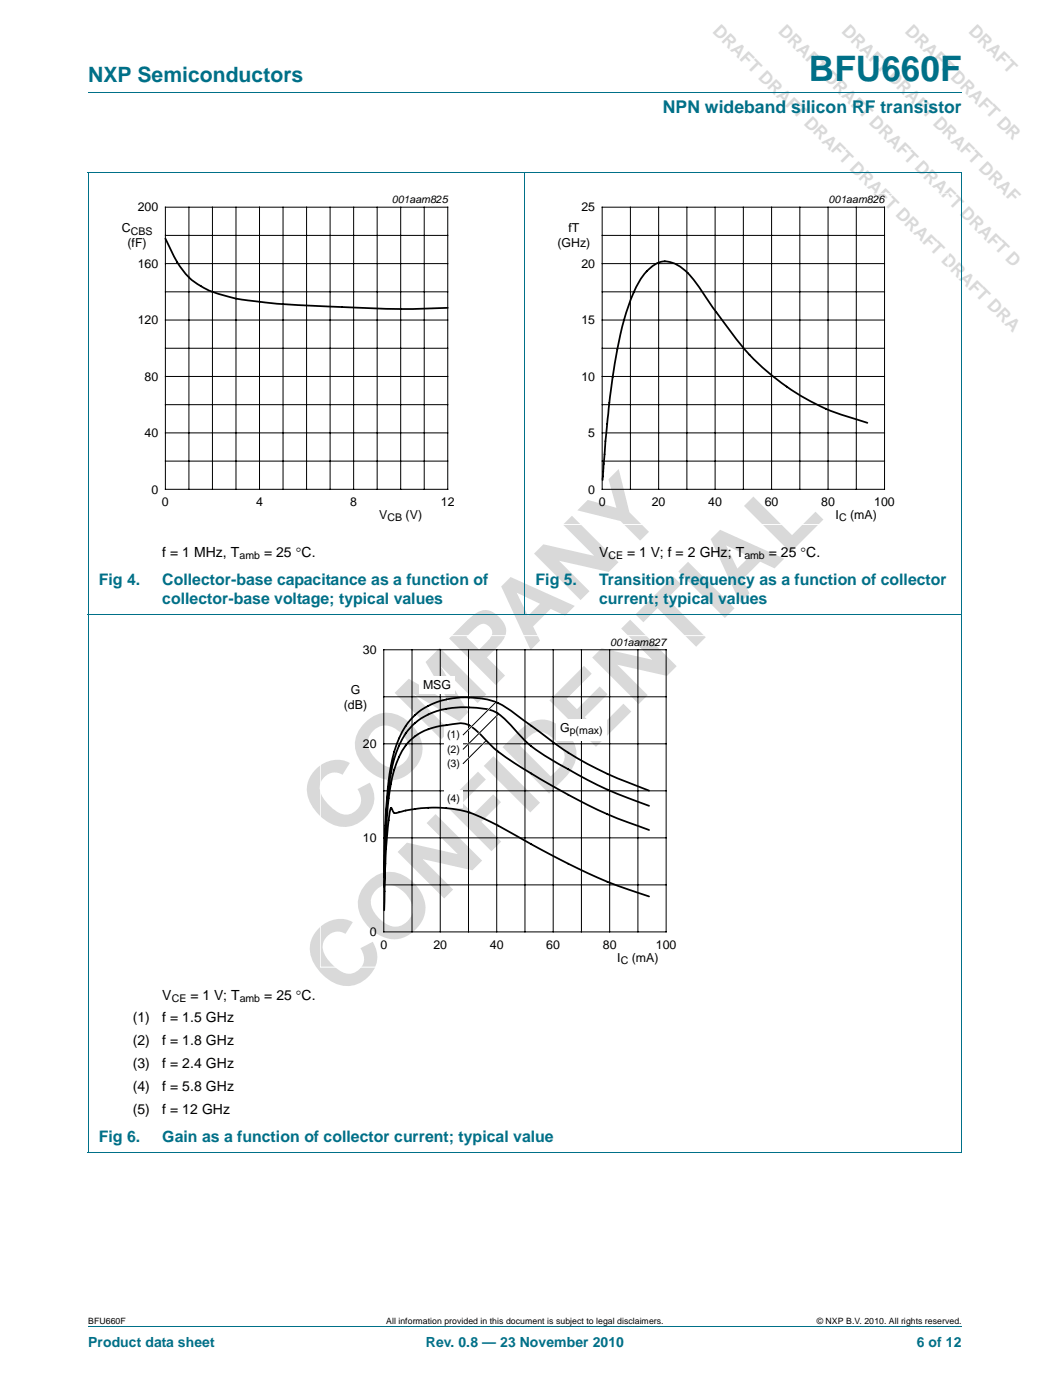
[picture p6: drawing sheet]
<svg xmlns="http://www.w3.org/2000/svg" width="210mm" height="280mm" viewBox="0 0 210 280" stroke-linecap="round" stroke-linejoin="round" font-family="sans-serif">
<defs><g id="words">
<g font-size="18.3" fill="#d9d9d9">
<text x="67.9" y="168.3" transform="rotate(-45 67.9 168.3)">COMPANY</text>
<text x="68.5" y="200.1" transform="rotate(-45 68.5 200.1)">CONFIDENTIAL</text>
</g>
<text font-size="7" fill="#007088" x="161.7" y="16.2">BFU660F</text>
<text font-size="4.2" fill="#007088" x="17.6" y="16.4">NXP Semiconductors</text>
<g font-size="3.5" fill="#d9d9d9">
<text x="142.3" y="6.4" transform="rotate(45 142.3 6.4)">DRAFT DRAFT DRAFT DRAFT DRAFT DRAFT DRA</text>
<text x="155.4" y="6.4" transform="rotate(45 155.4 6.4)">DRAFT DRAFT DRAFT DRAFT DRAFT D</text>
<text x="168.1" y="6.4" transform="rotate(45 168.1 6.4)">DRAFT DRAFT DRAFT DRAF</text>
<text x="180.8" y="6.4" transform="rotate(45 180.8 6.4)">DRAFT DRAFT DR</text>
</g>
<text font-size="3.5" fill="#007088" x="132.5" y="22.6">NPN wideband silicon RF transistor</text>
<g font-size="3.2" fill="#007088">
<text x="19.7" y="117">Fig 4.</text>
<text x="32.4" y="117">Collector-base capacitance as a function of</text>
<text x="107.1" y="117">Fig 5.</text>
<text x="119.8" y="117">Transition frequency as a function of collector</text>
<text x="32.4" y="120.8">collector-base voltage; typical values</text>
<text x="119.8" y="120.8">current; typical values</text>
<text x="19.7" y="228.4">Fig 6.</text>
<text x="32.4" y="228.4">Gain as a function of collector current; typical value</text>
</g>
<g font-size="2.8">
<text x="32.4" y="111.4">f = 1 MHz, T</text>
<text x="52.8" y="111.4">= 25 °C.</text>
<text x="119.8" y="111.4">V</text>
<text x="125.3" y="111.4">= 1 V; f = 2 GHz; T</text>
<text x="153.7" y="111.4">= 25 °C.</text>
<text x="32.4" y="200">V</text>
<text x="38.1" y="200">= 1 V; T</text>
<text x="52.8" y="200">= 25 °C.</text>
<text x="26.5" y="204.6">(1)</text>
<text x="26.5" y="209.2">(2)</text>
<text x="32.4" y="204.6">f = 1.5 GHz</text>
<text x="32.4" y="209.2">f = 1.8 GHz</text>
<text x="26.5" y="213.7">(3)</text>
<text x="32.4" y="213.7">f = 2.4 GHz</text>
<text x="26.5" y="218.3">(4)</text>
<text x="32.4" y="218.3">f = 5.8 GHz</text>
<text x="26.5" y="222.9">(5)</text>
<text x="32.4" y="222.9">f = 12 GHz</text>
</g>
<g font-size="2.8" fill="#007088">
<text x="17.6" y="269.5">Product data sheet</text>
<text x="85.1" y="269.5">Rev. 0.8 — 23 November 2010</text>
<text x="183.3" y="269.5">6 of 12</text>
</g>
<g font-size="2.5">
<text x="24.4" y="46.4">C</text>
<text x="27.5" y="42.3">200</text>
<text x="113.6" y="46.4">fT</text>
<text x="116.2" y="42.3">25</text>
<text x="25.5" y="49.4">(fF)</text>
<text x="27.5" y="53.6">160</text>
<text x="111.4" y="49.4">(GHz)</text>
<text x="116.2" y="53.6">20</text>
<text x="27.5" y="64.9">120</text>
<text x="116.2" y="64.9">15</text>
<text x="28.9" y="76.2">80</text>
<text x="116.2" y="76.2">10</text>
<text x="28.9" y="87.5">40</text>
<text x="117.6" y="87.5">5</text>
<text x="30.3" y="98.7">0</text>
<text x="32.4" y="101.3">0</text>
<text x="51.2" y="101.3">4</text>
<text x="70" y="101.3">8</text>
<text x="88.1" y="101.3">12</text>
<text x="117.6" y="98.7">0</text>
<text x="119.7" y="101.3">0</text>
<text x="130.3" y="101.3">20</text>
<text x="141.6" y="101.3">40</text>
<text x="152.9" y="101.3">60</text>
<text x="164.2" y="101.3">80</text>
<text x="174.8" y="101.3">100</text>
<text x="75.8" y="103.8">V</text>
<text x="81.1" y="103.8">(V)</text>
<text x="167.1" y="103.8">I</text>
<text x="170" y="103.8">(mA)</text>
<text x="72.6" y="130.9">30</text>
<text x="84.6" y="137.9">MSG</text>
<text x="68.7" y="141.8">(dB)</text>
<text x="70.1" y="138.8">G</text>
<text x="72.6" y="149.7">20</text>
<text x="112" y="146.4">G</text>
<text x="72.6" y="168.5">10</text>
<text x="73.9" y="187.3">0</text>
<text x="76" y="189.8">0</text>
<text x="86.6" y="189.8">20</text>
<text x="97.9" y="189.8">40</text>
<text x="109.2" y="189.8">60</text>
<text x="120.5" y="189.8">80</text>
<text x="131.1" y="189.8">100</text>
<text x="123.4" y="192.4">I</text>
<text x="126.3" y="192.4">(mA)</text>
</g>
<g font-size="2.1">
<text x="78.3" y="40.6">001aam825</text>
<text x="165.6" y="40.6">001aam826</text>
<text x="26.1" y="46.9">CBS</text>
<text x="77.5" y="104.3">CB</text>
<text x="167.7" y="104.3">C</text>
<text x="47.9" y="111.9">amb</text>
<text x="121.6" y="111.9">CE</text>
<text x="148.8" y="111.9">amb</text>
<text x="122" y="129.2">001aam827</text>
<text x="89.4" y="147.6">(1)</text>
<text x="113.9" y="146.9">p(max)</text>
<text x="89.4" y="150.6">(2)</text>
<text x="89.4" y="153.5">(3)</text>
<text x="89.4" y="160.4">(4)</text>
<text x="124.1" y="192.9">C</text>
<text x="34.3" y="200.5">CE</text>
<text x="47.9" y="200.5">amb</text>
</g>
<g font-size="1.7">
<text x="17.6" y="264.9">BFU660F</text>
<text x="77.2" y="264.9">All information provided in this document is subject to legal disclaimers.</text>
<text x="163.3" y="264.9">© NXP B.V. 2010. All rights reserved.</text>
</g>
</g></defs>
<path d="M17.6 18.5h174.7M104.9 34.4v88.6M192.3 34.5v196M192.3 34.4l-174.7 .1v196M17.6 122.9h174.7M17.6 230.5h174.7M17.6 265.5h174.7" fill="none" stroke="#007088" stroke-width=".2"/>
<path d="M20.4 38.6h81.8v66.4h-81.8zM107.7 38.6h81.8v66.4h-81.8zM64 127.2h81.9v66.3h-81.9z" fill="none" stroke="#fff" stroke-width=".2"/>
<g fill="none" stroke="#000" stroke-width=".2">
<path d="M33.1 41.5h56.4v56.4h-56.4zM33.1 58.4h56.4M33.1 52.7h56.4M33.1 47.1h56.4M37.8 41.5v56.4M42.5 41.5v56.4M47.2 41.5v56.4M51.9 41.5v56.4M56.6 41.5v56.4M61.3 41.5v56.4M66 41.5v56.4M70.7 41.5v56.4"/>
<path d="M75.4 41.5v56.4M80.1 41.5v56.4M84.8 41.5v56.4M120.4 41.5h56.4v56.4h-56.4zM120.4 58.4h56.4M120.4 52.7h56.4M120.4 47.1h56.4M126 41.5v56.4M131.7 41.5v56.4M137.3 41.5v56.4M143 41.5v56.4M148.6 41.5v56.4"/>
<path d="M154.2 41.5v56.4M159.9 41.5v56.4M165.5 41.5v56.4M171.2 41.5v56.4M33.1 69.7h56.4M33.1 75.3h56.4M33.1 64h56.4M120.4 69.7h56.4M120.4 75.3h56.4M120.4 64h56.4M33.1 92.3h56.4M33.1 81h56.4"/>
<path d="M33.1 86.6h56.4M120.4 92.3h56.4M120.4 81h56.4M120.4 86.6h56.4M76.7 130h56.5v56.5h-56.5zM76.7 139.4h56.5M82.4 130v56.5M88 130v56.5M93.7 130v56.5M99.3 130v56.5M104.9 130v56.5M110.6 130v56.5"/>
<path d="M116.2 130v56.5M121.9 130v56.5M127.5 130v56.5M76.7 148.8h56.5M76.7 158.2h56.5M76.7 167.6h56.5M76.7 177h56.5"/>
</g>
<path d="M33.1 47.7l.6 1.4a16.9 16.9 0 0 0 5.6 7.6 23.5 23.5 0 0 0 10.2 3.4 278.3 278.3 0 0 0 25.3 1.6l7.2 .1 7.5-.2M173.4 84.6l-.9-.3a47.5 47.5 0 0 1-28-20.1l-2.4-3.3a30.2 30.2 0 0 0-5.7-7.3 4.6 4.6 0 0 0-5.8-.5 14 14 0 0 0-4.5 6.8l-.2 .7a67.3 67.3 0 0 0-3.4 14.9l-1.5 12.8-.5 7.8" fill="none" stroke="#000" stroke-width=".35"/>
<g fill="#fff">
<path d="M88.8 145.3h3.7v3.6h-3.7z"/>
<path d="M88.8 148.3h3.7v3.5h-3.7z"/>
<path d="M88.8 151.2h3.7v3.5h-3.7z"/>
<path d="M88.8 158.1h3.7v3.5h-3.7z"/>
<path d="M83.8 135.3h7.1v3.6h-7.1z"/>
<path d="M111.2 143.9h10v4.3h-10z"/>
</g>
<path d="M129.8 158.2a74.4 74.4 0 0 1-18.5-9.2l-5.8-4.3a24.8 24.8 0 0 0-7.4-4.6 17.4 17.4 0 0 0-14.5 2.4 14.8 14.8 0 0 0-4.8 7.9 74.5 74.5 0 0 0-1.8 16.3l-.2 7.5M129.8 161.2a102.4 102.4 0 0 1-22-10.8 28.4 28.4 0 0 1-6.2-5.8 8.2 8.2 0 0 0-7-3 16.1 16.1 0 0 0-11.6 3 15 15 0 0 0-4.6 8.7 107.4 107.4 0 0 0-1.5 19.4l-.1 2.8M129.8 166.1a121.1 121.1 0 0 1-28.7-14.6 42.9 42.9 0 0 1-5.9-5.4 4.9 4.9 0 0 0-5.3-1.1 11.6 11.6 0 0 0-8.8 4.1 22.5 22.5 0 0 0-3.4 10.6 167.7 167.7 0 0 0-.9 17.8M129.8 179.4a118.6 118.6 0 0 1-24.3-10.9 70.1 70.1 0 0 0-12.3-6.1 27 27 0 0 0-14.1 .3 1.2 1.2 0 0 1-.9-1.1 8 8 0 0 0-.6 3.2l-.5 6.5-.3 10.8" fill="none" stroke="#000" stroke-width=".35"/>
<path d="M97.1 148.3l-4.6 4.5M99 140.6l-6.5 6.5M99.5 143l-7 6.9" fill="none" stroke="#fff" stroke-width=".35"/>
<path d="M97.2 148.2l-4.7 4.6M99.1 140.5l-6.6 6.6M99.7 142.8l-7.2 7.1" fill="none" stroke="#000" stroke-width=".2"/>
<use href="#words"/>
</svg>
